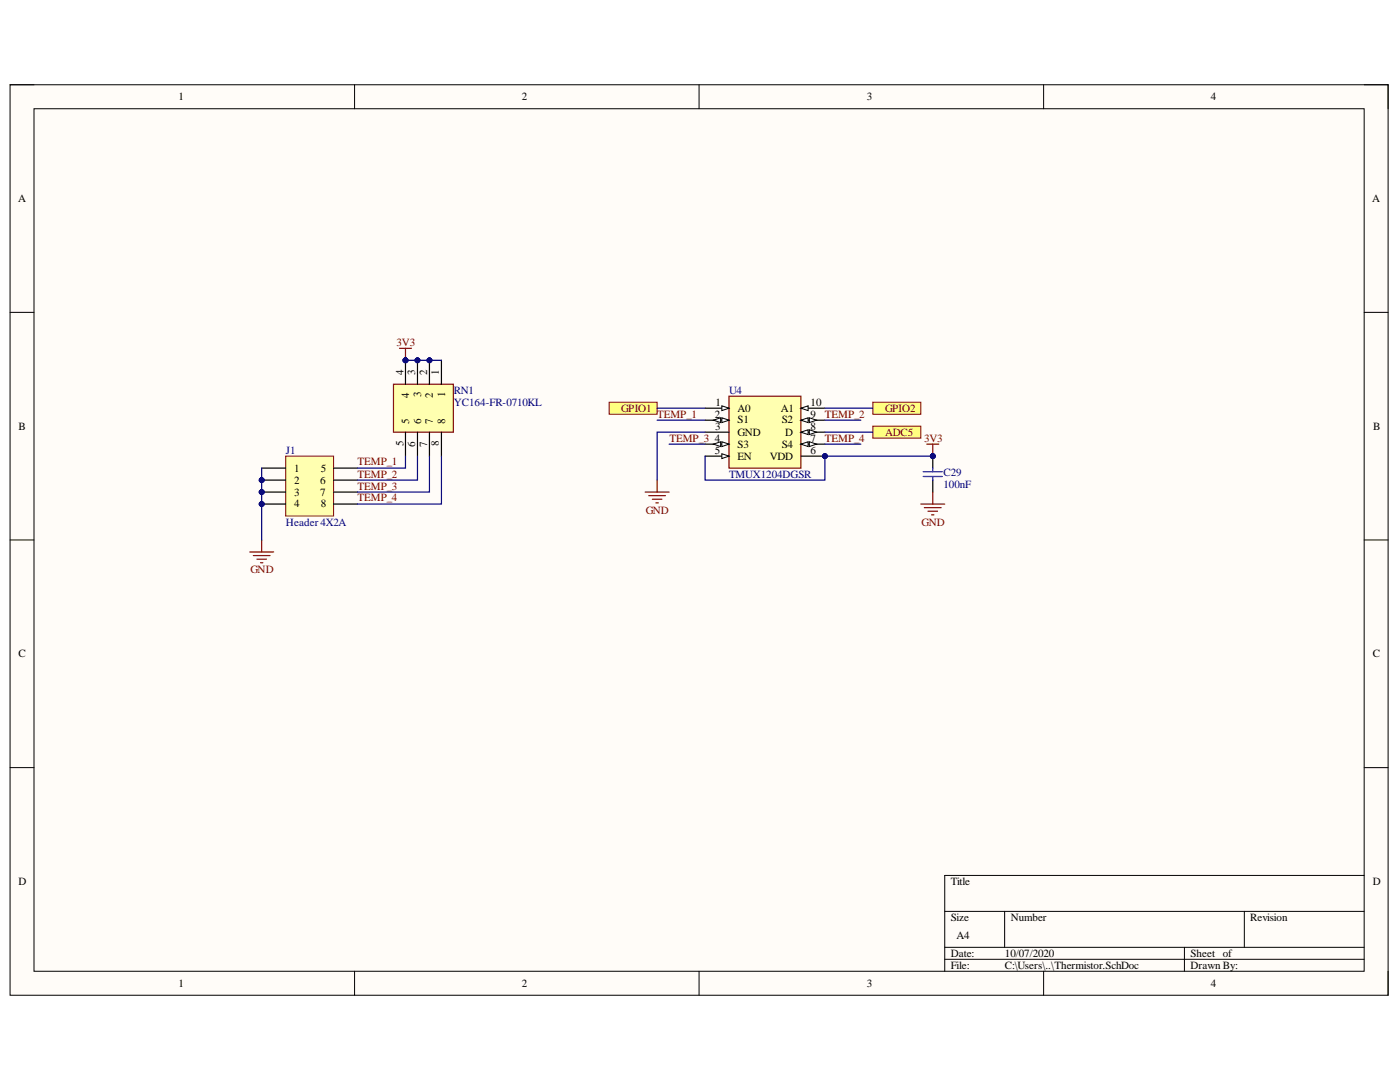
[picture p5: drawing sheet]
<svg xmlns="http://www.w3.org/2000/svg" width="279mm" height="216mm" viewBox="0 0 279 216" stroke-linecap="round" stroke-linejoin="round" font-family="sans-serif">
<defs><g id="words">
<g font-size="2.2">
<text x="35.6" y="20">1</text>
<text x="104.2" y="20">2</text>
<text x="173" y="20">3</text>
<text x="241.7" y="20">4</text>
<text x="3.6" y="40.3">A</text>
<text x="273.9" y="40.3">A</text>
<text x="80.5" y="74.8" transform="rotate(-90 80.5 74.8)">4</text>
<text x="82.9" y="74.8" transform="rotate(-90 82.9 74.8)">3</text>
<text x="85.2" y="74.8" transform="rotate(-90 85.2 74.8)">2</text>
<text x="87.6" y="74.8" transform="rotate(-90 87.6 74.8)">1</text>
<text x="81.7" y="79.3" transform="rotate(-90 81.7 79.3)">4</text>
<text x="84" y="79.3" transform="rotate(-90 84 79.3)">3</text>
<text x="86.4" y="79.3" transform="rotate(-90 86.4 79.3)">2</text>
<text x="88.9" y="79.2" transform="rotate(-90 88.9 79.2)">1</text>
<text x="142.6" y="83.3">2</text>
<text x="142.8" y="81">1</text>
<text x="147.2" y="82.1">A0</text>
<text x="155.8" y="82.1">A1</text>
<text x="161.7" y="81">10</text>
<text x="161.7" y="83.3">9</text>
<text x="3.7" y="85.8">B</text>
<text x="80.5" y="89.1" transform="rotate(-90 80.5 89.1)">5</text>
<text x="81.7" y="84.6" transform="rotate(-90 81.7 84.6)">5</text>
<text x="82.9" y="89.2" transform="rotate(-90 82.9 89.2)">6</text>
<text x="84" y="84.6" transform="rotate(-90 84 84.6)">6</text>
<text x="85.2" y="89.2" transform="rotate(-90 85.2 89.2)">7</text>
<text x="86.4" y="84.6" transform="rotate(-90 86.4 84.6)">7</text>
<text x="87.6" y="89.1" transform="rotate(-90 87.6 89.1)">8</text>
<text x="88.9" y="84.6" transform="rotate(-90 88.9 84.6)">8</text>
<text x="142.6" y="88.1">4</text>
<text x="142.7" y="85.8">3</text>
<text x="147.2" y="84.5">S1</text>
<text x="147.2" y="87">GND</text>
<text x="147.2" y="89.3">S3</text>
<text x="156" y="84.5">S2</text>
<text x="156" y="89.3">S4</text>
<text x="156.7" y="87">D</text>
<text x="161.7" y="85.8">8</text>
<text x="161.7" y="88.1">7</text>
<text x="274" y="85.8">B</text>
<text x="58.7" y="94.1">1</text>
<text x="64" y="94.1">5</text>
<text x="142.6" y="90.5">5</text>
<text x="147.2" y="91.7">EN</text>
<text x="153.6" y="91.7">VDD</text>
<text x="161.7" y="90.5">6</text>
<text x="58.7" y="96.5">2</text>
<text x="58.7" y="98.9">3</text>
<text x="58.7" y="101.2">4</text>
<text x="63.9" y="96.5">6</text>
<text x="63.9" y="98.9">7</text>
<text x="64" y="101.2">8</text>
<text x="3.7" y="131.2">C</text>
<text x="274" y="131.2">C</text>
<text x="3.7" y="176.5">D</text>
<text x="189.7" y="176.5">Title</text>
<text x="274" y="176.5">D</text>
<text x="189.7" y="183.7">Size</text>
<text x="201.7" y="183.7">Number</text>
<text x="249.5" y="183.7">Revision</text>
<text x="189.7" y="190.9">Date:</text>
<text x="190.9" y="187.4">A4</text>
<text x="200.6" y="190.9">10/07/2020</text>
<text x="237.6" y="190.9">Sheet of</text>
<text x="35.6" y="196.9">1</text>
<text x="104.2" y="196.9">2</text>
<text x="173" y="196.9">3</text>
<text x="189.7" y="193.3">File:</text>
<text x="200.6" y="193.3">C:\Users\..\Thermistor.SchDoc</text>
<text x="237.6" y="193.3">Drawn By:</text>
<text x="241.7" y="196.9">4</text>
</g>
<g font-size="2.2" fill="#800000">
<text x="79.1" y="69">3V3</text>
<text x="124" y="82.1">GPIO1</text>
<text x="131.1" y="83.3">TEMP_1</text>
<text x="164.6" y="83.3">TEMP_2</text>
<text x="176.6" y="82.1">GPIO2</text>
<text x="133.6" y="88.1">TEMP_3</text>
<text x="164.6" y="88.1">TEMP_4</text>
<text x="176.6" y="87">ADC5</text>
<text x="184.4" y="88.1">3V3</text>
<text x="71.4" y="92.9">TEMP_1</text>
<text x="71.4" y="95.3">TEMP_2</text>
<text x="71.4" y="97.7">TEMP_3</text>
<text x="71.4" y="100.1">TEMP_4</text>
<text x="128.9" y="102.5">GND</text>
<text x="183.9" y="104.9">GND</text>
<text x="50" y="114.4">GND</text>
</g>
<g font-size="2.2" fill="#000080">
<text x="90.6" y="78.6">RN1</text>
<text x="90.6" y="81">YC164-FR-0710KL</text>
<text x="145.5" y="78.6">U4</text>
<text x="57.1" y="90.5">J1</text>
<text x="145.5" y="95.3">TMUX1204DGSR</text>
<text x="188.3" y="95.1">C29</text>
<text x="188.3" y="97.4">100nF</text>
<text x="57.1" y="104.9">Header4X2A</text>
</g>
</g></defs>
<path d="M2 16.9h275v181.7h-275z" fill-rule="evenodd" fill="#fffcf8"/>
<path d="M2 16.9h275v181.7h-275z" fill="none" stroke="#000" stroke-width=".2"/>
<path d="M6.8 21.7h265.4v172.1h-265.4z" fill-rule="evenodd" fill="#fffcf8"/>
<g fill="none" stroke="#000" stroke-width=".2">
<path d="M2 16.9h4.8M70.8 16.9v4.8M139.5 16.9v4.8M208.3 16.9v4.8M272.2 16.9h4.8v4.8M6.8 21.7h265.4v172.1h-265.4zM2 62.3h4.8M272.2 62.3h4.8M2 107.7h4.8M272.2 107.7h4.8M2 153.2h4.8M272.2 153.2h4.8"/>
<path d="M272.2 174.7h-83.7v19.1M70.8 193.8v4.8M139.5 193.8v4.8M188.5 181.9h83.7M188.5 189h83.7M188.5 191.4h83.7M200.5 181.9v7.1M208.3 193.8v4.8M236.4 189v4.8M248.3 181.9v7.1M277 193.8v4.8"/>
</g>
<path d="M128.8 98.2h4.7M129.5 98.9h3.3M130.2 99.6h1.9M131.1 95.8v2.4M130.9 100.3h.5" fill="none" stroke="#800000" stroke-width=".24"/>
<path d="M174.2 80.3h9.6v2.4h-9.6z" fill-rule="evenodd" fill="#ffff80"/>
<path d="M174.2 80.3h9.6v2.4h-9.6z" fill="none" stroke="#800000" stroke-width=".2"/>
<circle cx="85.7" cy="71.9" r=".48" fill="#000080"/>
<circle cx="85.7" cy="71.9" r=".48" fill="none" stroke="#000080" stroke-width=".2"/>
<circle cx="83.3" cy="71.9" r=".48" fill="#000080"/>
<circle cx="83.3" cy="71.9" r=".48" fill="none" stroke="#000080" stroke-width=".2"/>
<circle cx="80.9" cy="71.9" r=".48" fill="#000080"/>
<circle cx="80.9" cy="71.9" r=".48" fill="none" stroke="#000080" stroke-width=".2"/>
<path d="M78.5 76.7h12v9.5h-12z" fill-rule="evenodd" fill="#ffffb0"/>
<path d="M78.5 76.7h12v9.5h-12z" fill="none" stroke="#800000" stroke-width=".24"/>
<path d="M85.7 71.9v4.8M88.1 71.9v4.8" fill="none" stroke="#000" stroke-width=".24"/>
<circle cx="85.7" cy="71.9" r=".48" fill="#000080"/>
<circle cx="85.7" cy="71.9" r=".48" fill="none" stroke="#000080" stroke-width=".2"/>
<path d="M83.3 71.9v4.8" fill="none" stroke="#000" stroke-width=".24"/>
<circle cx="83.3" cy="71.9" r=".48" fill="#000080"/>
<circle cx="83.3" cy="71.9" r=".48" fill="none" stroke="#000080" stroke-width=".2"/>
<path d="M80.9 71.9v4.8" fill="none" stroke="#000" stroke-width=".24"/>
<circle cx="80.9" cy="71.9" r=".48" fill="#000080"/>
<circle cx="80.9" cy="71.9" r=".48" fill="none" stroke="#000080" stroke-width=".2"/>
<path d="M80.9 86.2v4.8M83.3 86.2v4.8M85.7 86.2v4.8M88.1 86.2v4.8" fill="none" stroke="#000" stroke-width=".24"/>
<circle cx="164.6" cy="91" r=".48" fill="#000080"/>
<circle cx="164.6" cy="91" r=".48" fill="none" stroke="#000080" stroke-width=".2"/>
<path d="M145.5 79.1h14.3v14.3h-14.3z" fill-rule="evenodd" fill="#ffffb0"/>
<path d="M145.5 79.1h14.3v14.3h-14.3z" fill="none" stroke="#800000" stroke-width=".24"/>
<path d="M140.7 81.5h4.8" fill="none" stroke="#000" stroke-width=".24"/>
<path d="M144.1 81l1.4 .5-1.4 .4z" fill="#f8fcff"/>
<path d="M144.1 81l1.4 .5-1.4 .4z" fill="none" stroke="#000" stroke-width=".2"/>
<path d="M140.7 83.8h4.8" fill="none" stroke="#000" stroke-width=".24"/>
<path d="M144.1 83.4l1.4 .4-1.4 .5z" fill="#f8fcff"/>
<path d="M144.1 83.4l1.4 .4-1.4 .5z" fill="none" stroke="#000" stroke-width=".2"/>
<path d="M142.4 83.8l1.4-.4v.9z" fill="#f8fcff"/>
<path d="M142.4 83.8l1.4-.4v.9z" fill="none" stroke="#000" stroke-width=".2"/>
<path d="M140.7 86.2h4.8M140.7 88.6h4.8" fill="none" stroke="#000" stroke-width=".24"/>
<path d="M144.1 88.1l1.4 .5-1.4 .5z" fill="#f8fcff"/>
<path d="M144.1 88.1l1.4 .5-1.4 .5z" fill="none" stroke="#000" stroke-width=".2"/>
<path d="M142.4 88.6l1.4-.5v1z" fill="#f8fcff"/>
<path d="M142.4 88.6l1.4-.5v1z" fill="none" stroke="#000" stroke-width=".2"/>
<path d="M140.7 91h4.8" fill="none" stroke="#000" stroke-width=".24"/>
<path d="M144.1 90.5l1.4 .5-1.4 .5z" fill="#f8fcff"/>
<path d="M144.1 90.5l1.4 .5-1.4 .5z" fill="none" stroke="#000" stroke-width=".2"/>
<path d="M159.8 81.5h4.8" fill="none" stroke="#000" stroke-width=".24"/>
<path d="M159.8 81.5l1.5-.5v.9z" fill="#f8fcff"/>
<path d="M159.8 81.5l1.5-.5v.9z" fill="none" stroke="#000" stroke-width=".2"/>
<path d="M159.8 83.8h4.8" fill="none" stroke="#000" stroke-width=".24"/>
<path d="M159.8 83.8l1.5-.4v.9z" fill="#f8fcff"/>
<path d="M159.8 83.8l1.5-.4v.9z" fill="none" stroke="#000" stroke-width=".2"/>
<path d="M161.5 83.4l1.4 .4-1.4 .5z" fill="#f8fcff"/>
<path d="M161.5 83.4l1.4 .4-1.4 .5z" fill="none" stroke="#000" stroke-width=".2"/>
<path d="M159.8 86.2h4.8" fill="none" stroke="#000" stroke-width=".24"/>
<path d="M159.8 86.2l1.5-.4v.9z" fill="#f8fcff"/>
<path d="M159.8 86.2l1.5-.4v.9z" fill="none" stroke="#000" stroke-width=".2"/>
<path d="M161.5 85.8l1.4 .4-1.4 .5z" fill="#f8fcff"/>
<path d="M161.5 85.8l1.4 .4-1.4 .5z" fill="none" stroke="#000" stroke-width=".2"/>
<path d="M159.8 88.6h4.8" fill="none" stroke="#000" stroke-width=".24"/>
<path d="M159.8 88.6l1.5-.5v1z" fill="#f8fcff"/>
<path d="M159.8 88.6l1.5-.5v1z" fill="none" stroke="#000" stroke-width=".2"/>
<path d="M161.5 88.1l1.4 .5-1.4 .5z" fill="#f8fcff"/>
<path d="M161.5 88.1l1.4 .5-1.4 .5z" fill="none" stroke="#000" stroke-width=".2"/>
<path d="M159.8 91h4.8" fill="none" stroke="#000" stroke-width=".24"/>
<circle cx="164.6" cy="91" r=".48" fill="#000080"/>
<circle cx="164.6" cy="91" r=".48" fill="none" stroke="#000080" stroke-width=".2"/>
<path d="M121.6 80.3h9.5v2.3h-9.5z" fill-rule="evenodd" fill="#ffff80"/>
<path d="M121.6 80.3h9.5v2.3h-9.5z" fill="none" stroke="#800000" stroke-width=".2"/>
<path d="M185 88.6h2.3M186.2 88.6v2.4" fill="none" stroke="#800000" stroke-width=".24"/>
<circle cx="186.2" cy="91" r=".48" fill="#000080"/>
<circle cx="186.2" cy="91" r=".48" fill="none" stroke="#000080" stroke-width=".2"/>
<path d="M174.2 85h9.6v2.4h-9.6z" fill-rule="evenodd" fill="#ffff80"/>
<path d="M174.2 85h9.6v2.4h-9.6z" fill="none" stroke="#800000" stroke-width=".2"/>
<path d="M79.7 69.5h2.4M80.9 69.5v2.4" fill="none" stroke="#800000" stroke-width=".24"/>
<circle cx="80.9" cy="71.9" r=".48" fill="#000080"/>
<circle cx="80.9" cy="71.9" r=".48" fill="none" stroke="#000080" stroke-width=".2"/>
<circle cx="52.2" cy="95.8" r=".48" fill="#000080"/>
<circle cx="52.2" cy="95.8" r=".48" fill="none" stroke="#000080" stroke-width=".2"/>
<circle cx="52.2" cy="98.2" r=".48" fill="#000080"/>
<circle cx="52.2" cy="98.2" r=".48" fill="none" stroke="#000080" stroke-width=".2"/>
<circle cx="52.2" cy="100.6" r=".48" fill="#000080"/>
<circle cx="52.2" cy="100.6" r=".48" fill="none" stroke="#000080" stroke-width=".2"/>
<path d="M57 91h9.6v12h-9.6z" fill-rule="evenodd" fill="#ffffb0"/>
<path d="M57 91h9.6v12h-9.6z" fill="none" stroke="#800000" stroke-width=".2"/>
<path d="M52.2 93.4h4.8M52.2 95.8h4.8" fill="none" stroke="#000" stroke-width=".24"/>
<circle cx="52.2" cy="95.8" r=".48" fill="#000080"/>
<circle cx="52.2" cy="95.8" r=".48" fill="none" stroke="#000080" stroke-width=".2"/>
<path d="M52.2 98.2h4.8" fill="none" stroke="#000" stroke-width=".24"/>
<circle cx="52.2" cy="98.2" r=".48" fill="#000080"/>
<circle cx="52.2" cy="98.2" r=".48" fill="none" stroke="#000080" stroke-width=".2"/>
<path d="M52.2 100.6h4.8" fill="none" stroke="#000" stroke-width=".24"/>
<circle cx="52.2" cy="100.6" r=".48" fill="#000080"/>
<circle cx="52.2" cy="100.6" r=".48" fill="none" stroke="#000080" stroke-width=".2"/>
<path d="M66.6 93.4h4.8M66.6 95.8h4.8M66.6 98.2h4.8M66.6 100.6h4.8" fill="none" stroke="#000" stroke-width=".24"/>
<path d="M49.8 110.1h4.8M50.6 110.9h3.3M51.3 111.6h1.9M52 112.3h.5M52.2 107.7v2.4" fill="none" stroke="#800000" stroke-width=".24"/>
<path d="M80.9 71.9h7.2M80.9 91v2.4h-9.5M83.3 91v4.8h-11.9M85.7 91v7.2h-14.3M88.1 91v9.6h-16.7M164.6 81.5h9.6" fill="none" stroke="#000080" stroke-width=".24"/>
<circle cx="80.9" cy="71.9" r=".48" fill="#000080"/>
<circle cx="80.9" cy="71.9" r=".48" fill="none" stroke="#000080" stroke-width=".2"/>
<circle cx="83.3" cy="71.9" r=".48" fill="#000080"/>
<circle cx="83.3" cy="71.9" r=".48" fill="none" stroke="#000080" stroke-width=".2"/>
<circle cx="85.7" cy="71.9" r=".48" fill="#000080"/>
<circle cx="85.7" cy="71.9" r=".48" fill="none" stroke="#000080" stroke-width=".2"/>
<path d="M131.1 83.8h9.6M131.1 81.5h9.6M133.5 88.6h7.2M140.7 86.2h-9.6v9.6M140.7 91v4.8h23.9v-4.8h21.6" fill="none" stroke="#000080" stroke-width=".24"/>
<circle cx="164.6" cy="91" r=".48" fill="#000080"/>
<circle cx="164.6" cy="91" r=".48" fill="none" stroke="#000080" stroke-width=".2"/>
<circle cx="186.2" cy="91" r=".48" fill="#000080"/>
<circle cx="186.2" cy="91" r=".48" fill="none" stroke="#000080" stroke-width=".2"/>
<path d="M52.2 93.4v14.3M164.6 88.6h7.2M164.6 86.2h9.6M164.6 83.8h7.2" fill="none" stroke="#000080" stroke-width=".24"/>
<circle cx="52.2" cy="95.8" r=".48" fill="#000080"/>
<circle cx="52.2" cy="95.8" r=".48" fill="none" stroke="#000080" stroke-width=".2"/>
<circle cx="52.2" cy="98.2" r=".48" fill="#000080"/>
<circle cx="52.2" cy="98.2" r=".48" fill="none" stroke="#000080" stroke-width=".2"/>
<circle cx="52.2" cy="100.6" r=".48" fill="#000080"/>
<circle cx="52.2" cy="100.6" r=".48" fill="none" stroke="#000080" stroke-width=".2"/>
<circle cx="186.2" cy="91" r=".48" fill="#000080"/>
<circle cx="186.2" cy="91" r=".48" fill="none" stroke="#000080" stroke-width=".2"/>
<path d="M186.2 91v2.4" fill="none" stroke="#000" stroke-width=".24"/>
<circle cx="186.2" cy="91" r=".48" fill="#000080"/>
<circle cx="186.2" cy="91" r=".48" fill="none" stroke="#000080" stroke-width=".2"/>
<path d="M186.2 95.8v2.4" fill="none" stroke="#000" stroke-width=".24"/>
<path d="M184.2 95.1h3.9M184.2 94.1h3.9M186.2 93.4v.7M186.2 95.1v.7" fill="none" stroke="#00f" stroke-width=".24"/>
<path d="M186.2 98.2v2.4M183.8 100.6h4.7M184.5 101.3h3.3M185.2 102h1.9M185.9 102.7h.5" fill="none" stroke="#800000" stroke-width=".24"/>
<use href="#words"/>
</svg>
